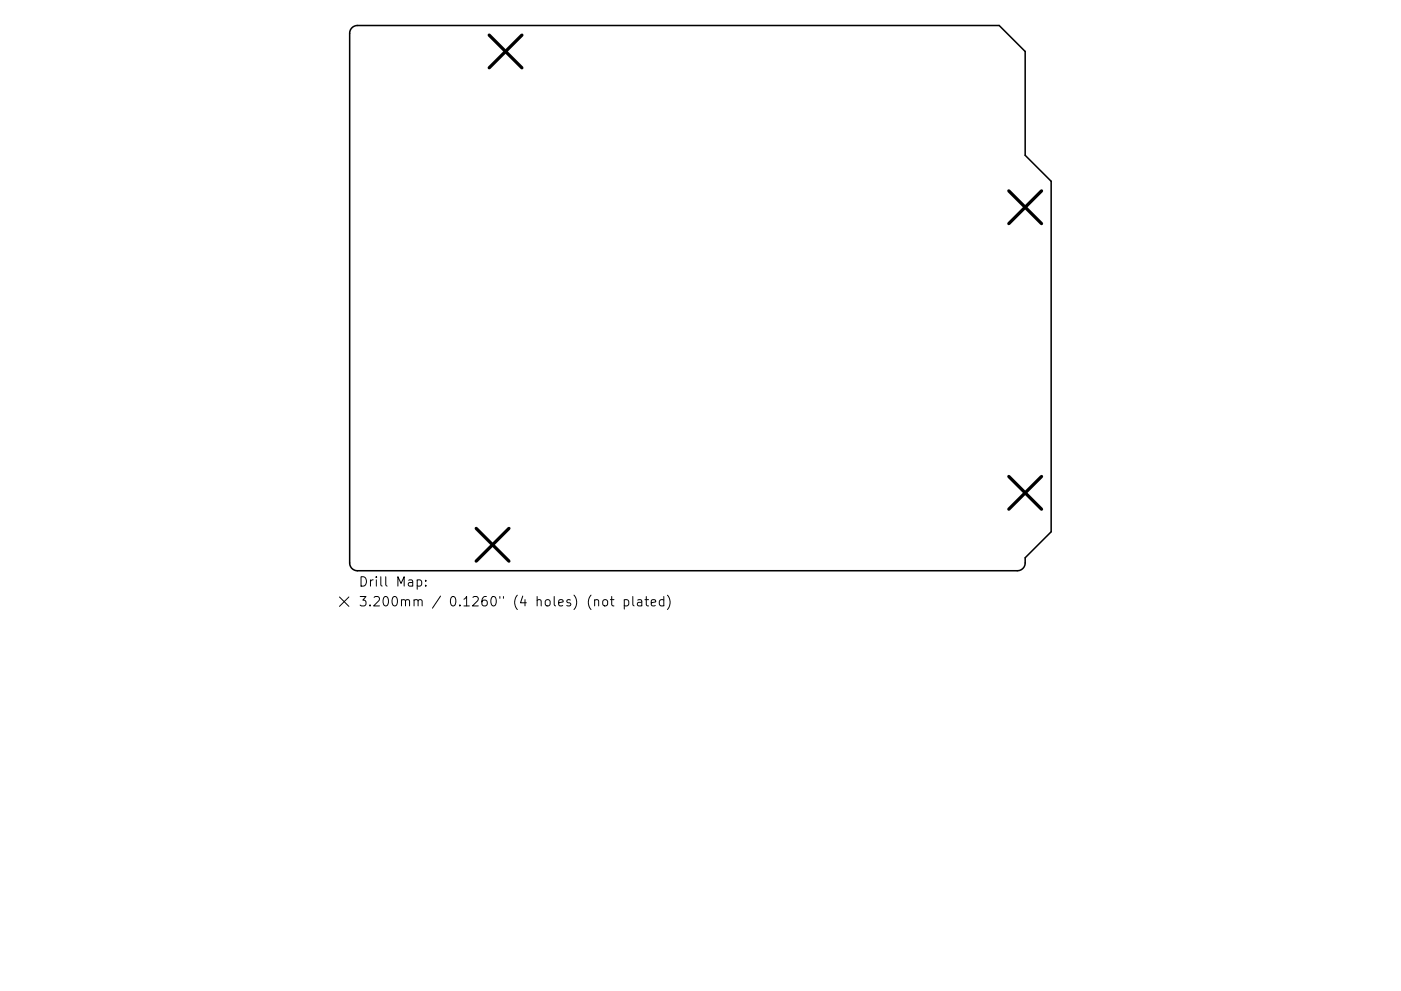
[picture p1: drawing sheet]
<svg xmlns="http://www.w3.org/2000/svg" width="297mm" height="210mm" viewBox="0 0 297 210" stroke-linecap="round" stroke-linejoin="round" font-family="sans-serif">
<defs><g id="words">
<g font-size="2.8">
<text x="76" y="124.5">Drill Map:</text>
<text x="76" y="128.7">3.200mm / 0.1260&quot; (4 holes) (not plated)</text>
</g>
</g></defs>
<path d="M74.6 5.9l.5-.3 .7-.2h136l5.6 5.5v22.1l5.5 5.5v74.3l-5.5 5.5v1.1a1.65 1.65 0 0 1-1.7 1.7h-139.9a1.65 1.65 0 0 1-1.7-1.7v-112.3l.1-.6z" fill="none" stroke="#000" stroke-width=".33"/>
<path d="M103.7 7.4l7 7M110.7 7.4l-7 7M213.9 40.5l6.9 6.9M220.8 40.5l-6.9 6.9M101 112.1l6.9 7M107.9 112.1l-6.9 7M213.9 101.1l6.9 6.9M220.8 101.1l-6.9 6.9" fill="none" stroke="#000" stroke-width=".69"/>
<g fill="none" stroke="#000" stroke-width=".21">
<path d="M72 126.7l2 2M74 126.7l-2 2M88.5 123.1l.5-.1 .4 .4v.6l-.2 .3h-.7M90.3 124.2v.2M90.3 123.1v.2M126.1 127.4l.3-.2 .4 .1 .1 1.3M127.9 127.4l.3-.2a.54 .54 0 0 1 .6 .4v.6a.54 .54 0 0 1-.5 .4 .54 .54 0 0 1-.5-.4zM129.4 127.2h.8M129.7 126.6v1.7l.1 .2 .4 .1M132.4 127.3l.5-.1 .4 .4v.6l-.2 .3h-.7M132.4 127.2v2M134.2 126.6v1.7l.3 .3"/>
<path d="M135.2 127.3h.8l.1 1.3M136.1 127.7l-.7 .1a.39 .39 0 0 0-.3 .4 .39 .39 0 0 0 .3 .4l.7-.1M136.7 127.2h.8M137 126.6v1.7l.1 .2 .4 .1M138.1 127.9l.9-.2-.1-.4-.5-.1-.3 .3 .1 1h.7M140.7 127.3l-.5-.1-.4 .4v.6l.2 .3h.7M140.7 126.6v2M141.5 126.3a2.29 2.29 0 0 1 0 3"/>
</g>
<use href="#words"/>
</svg>
